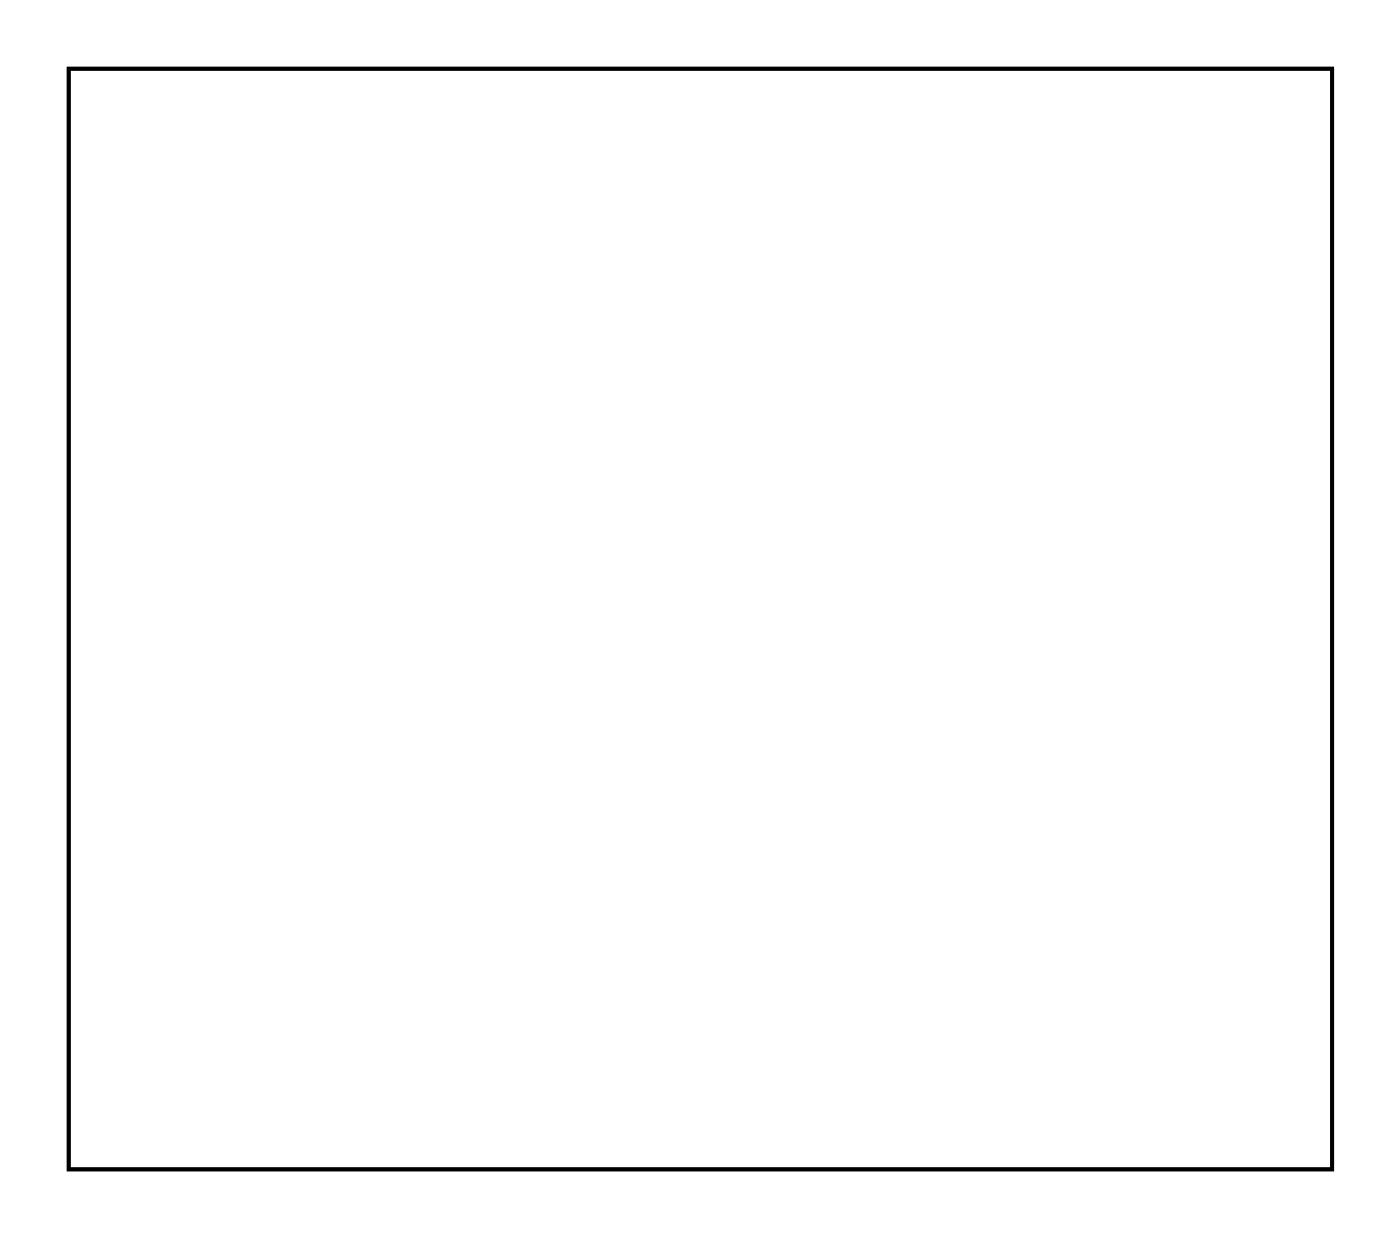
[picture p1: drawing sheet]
<svg xmlns="http://www.w3.org/2000/svg" width="74mm" height="66mm" viewBox="0 0 74 66" stroke-linecap="round" stroke-linejoin="round" font-family="sans-serif">
<path d="M3.6 3.6h66.9v58.3h-66.9z" fill="none" stroke="#000" stroke-width=".2"/>
<path d="M3.6 3.6v58.3h66.9v-58.3zM3.6 3.6h66.9v58.3h-66.9z" fill="#000"/>
<path d="M56.3 51h1.5v1.5h-1.5z" fill="#fff"/>
<path d="M56.3 51h1.5v1.5h-1.5z" fill="none" stroke="#fff" stroke-width=".76" stroke-linecap="butt"/>
<circle cx="57" cy="51.8" r=".76" fill="#fff"/>
<circle cx="57" cy="51.8" r=".76" fill="none" stroke="#fff" stroke-width=".76" stroke-linecap="butt"/>
<circle cx="57" cy="46.7" r=".76" fill="#fff"/>
<circle cx="57" cy="46.7" r=".76" fill="none" stroke="#fff" stroke-width=".76" stroke-linecap="butt"/>
<path d="M13.1 10.4h1.5v1.5h-1.5z" fill="#fff"/>
<path d="M13.1 10.4h1.5v1.5h-1.5z" fill="none" stroke="#fff" stroke-width=".76" stroke-linecap="butt"/>
<circle cx="13.9" cy="11.1" r=".76" fill="#fff"/>
<circle cx="13.9" cy="11.1" r=".76" fill="none" stroke="#fff" stroke-width=".76" stroke-linecap="butt"/>
<circle cx="13.9" cy="16.2" r=".76" fill="#fff"/>
<circle cx="13.9" cy="16.2" r=".76" fill="none" stroke="#fff" stroke-width=".76" stroke-linecap="butt"/>
<circle cx="13.9" cy="21.3" r=".76" fill="#fff"/>
<circle cx="13.9" cy="21.3" r=".76" fill="none" stroke="#fff" stroke-width=".76" stroke-linecap="butt"/>
<circle cx="13.9" cy="26.4" r=".76" fill="#fff"/>
<circle cx="13.9" cy="26.4" r=".76" fill="none" stroke="#fff" stroke-width=".76" stroke-linecap="butt"/>
<circle cx="13.9" cy="31.5" r=".76" fill="#fff"/>
<circle cx="13.9" cy="31.5" r=".76" fill="none" stroke="#fff" stroke-width=".76" stroke-linecap="butt"/>
<circle cx="13.9" cy="36.5" r=".76" fill="#fff"/>
<circle cx="13.9" cy="36.5" r=".76" fill="none" stroke="#fff" stroke-width=".76" stroke-linecap="butt"/>
<circle cx="13.9" cy="41.6" r=".76" fill="#fff"/>
<circle cx="13.9" cy="41.6" r=".76" fill="none" stroke="#fff" stroke-width=".76" stroke-linecap="butt"/>
<circle cx="24" cy="51.8" r=".7" fill="#fff"/>
<circle cx="24" cy="51.8" r=".7" fill="none" stroke="#fff" stroke-width=".67" stroke-linecap="butt"/>
<circle cx="24" cy="49.2" r=".7" fill="#fff"/>
<circle cx="24" cy="49.2" r=".7" fill="none" stroke="#fff" stroke-width=".67" stroke-linecap="butt"/>
<circle cx="24" cy="46.7" r=".7" fill="#fff"/>
<circle cx="24" cy="46.7" r=".7" fill="none" stroke="#fff" stroke-width=".67" stroke-linecap="butt"/>
<circle cx="24" cy="44.2" r=".7" fill="#fff"/>
<circle cx="24" cy="44.2" r=".7" fill="none" stroke="#fff" stroke-width=".67" stroke-linecap="butt"/>
<circle cx="24" cy="41.6" r=".7" fill="#fff"/>
<circle cx="24" cy="41.6" r=".7" fill="none" stroke="#fff" stroke-width=".67" stroke-linecap="butt"/>
<circle cx="24" cy="39.1" r=".7" fill="#fff"/>
<circle cx="24" cy="39.1" r=".7" fill="none" stroke="#fff" stroke-width=".67" stroke-linecap="butt"/>
<circle cx="24" cy="36.5" r=".7" fill="#fff"/>
<circle cx="24" cy="36.5" r=".7" fill="none" stroke="#fff" stroke-width=".67" stroke-linecap="butt"/>
<circle cx="24" cy="34" r=".7" fill="#fff"/>
<circle cx="24" cy="34" r=".7" fill="none" stroke="#fff" stroke-width=".67" stroke-linecap="butt"/>
<circle cx="24" cy="31.5" r=".7" fill="#fff"/>
<circle cx="24" cy="31.5" r=".7" fill="none" stroke="#fff" stroke-width=".67" stroke-linecap="butt"/>
<circle cx="24" cy="28.9" r=".7" fill="#fff"/>
<circle cx="24" cy="28.9" r=".7" fill="none" stroke="#fff" stroke-width=".67" stroke-linecap="butt"/>
<circle cx="24" cy="26.4" r=".7" fill="#fff"/>
<circle cx="24" cy="26.4" r=".7" fill="none" stroke="#fff" stroke-width=".67" stroke-linecap="butt"/>
<circle cx="24" cy="23.8" r=".7" fill="#fff"/>
<circle cx="24" cy="23.8" r=".7" fill="none" stroke="#fff" stroke-width=".67" stroke-linecap="butt"/>
<circle cx="24" cy="21.3" r=".7" fill="#fff"/>
<circle cx="24" cy="21.3" r=".7" fill="none" stroke="#fff" stroke-width=".67" stroke-linecap="butt"/>
<circle cx="24" cy="18.8" r=".7" fill="#fff"/>
<circle cx="24" cy="18.8" r=".7" fill="none" stroke="#fff" stroke-width=".67" stroke-linecap="butt"/>
<circle cx="24" cy="16.2" r=".7" fill="#fff"/>
<circle cx="24" cy="16.2" r=".7" fill="none" stroke="#fff" stroke-width=".67" stroke-linecap="butt"/>
<circle cx="24" cy="13.7" r=".7" fill="#fff"/>
<circle cx="24" cy="13.7" r=".7" fill="none" stroke="#fff" stroke-width=".67" stroke-linecap="butt"/>
<circle cx="24" cy="11.2" r=".7" fill="#fff"/>
<circle cx="24" cy="11.2" r=".7" fill="none" stroke="#fff" stroke-width=".67" stroke-linecap="butt"/>
<circle cx="24" cy="8.6" r=".7" fill="#fff"/>
<circle cx="24" cy="8.6" r=".7" fill="none" stroke="#fff" stroke-width=".67" stroke-linecap="butt"/>
<circle cx="24" cy="6.1" r=".7" fill="#fff"/>
<circle cx="24" cy="6.1" r=".7" fill="none" stroke="#fff" stroke-width=".67" stroke-linecap="butt"/>
<circle cx="46.9" cy="6.1" r=".7" fill="#fff"/>
<circle cx="46.9" cy="6.1" r=".7" fill="none" stroke="#fff" stroke-width=".67" stroke-linecap="butt"/>
<circle cx="46.9" cy="8.6" r=".7" fill="#fff"/>
<circle cx="46.9" cy="8.6" r=".7" fill="none" stroke="#fff" stroke-width=".67" stroke-linecap="butt"/>
<circle cx="46.9" cy="11.2" r=".7" fill="#fff"/>
<circle cx="46.9" cy="11.2" r=".7" fill="none" stroke="#fff" stroke-width=".67" stroke-linecap="butt"/>
<circle cx="46.9" cy="13.7" r=".7" fill="#fff"/>
<circle cx="46.9" cy="13.7" r=".7" fill="none" stroke="#fff" stroke-width=".67" stroke-linecap="butt"/>
<circle cx="46.9" cy="16.2" r=".7" fill="#fff"/>
<circle cx="46.9" cy="16.2" r=".7" fill="none" stroke="#fff" stroke-width=".67" stroke-linecap="butt"/>
<circle cx="46.9" cy="18.8" r=".7" fill="#fff"/>
<circle cx="46.9" cy="18.8" r=".7" fill="none" stroke="#fff" stroke-width=".67" stroke-linecap="butt"/>
<circle cx="46.9" cy="21.3" r=".7" fill="#fff"/>
<circle cx="46.9" cy="21.3" r=".7" fill="none" stroke="#fff" stroke-width=".67" stroke-linecap="butt"/>
<circle cx="46.9" cy="23.8" r=".7" fill="#fff"/>
<circle cx="46.9" cy="23.8" r=".7" fill="none" stroke="#fff" stroke-width=".67" stroke-linecap="butt"/>
<circle cx="46.9" cy="26.4" r=".7" fill="#fff"/>
<circle cx="46.9" cy="26.4" r=".7" fill="none" stroke="#fff" stroke-width=".67" stroke-linecap="butt"/>
<circle cx="46.9" cy="28.9" r=".7" fill="#fff"/>
<circle cx="46.9" cy="28.9" r=".7" fill="none" stroke="#fff" stroke-width=".67" stroke-linecap="butt"/>
<circle cx="46.9" cy="31.5" r=".7" fill="#fff"/>
<circle cx="46.9" cy="31.5" r=".7" fill="none" stroke="#fff" stroke-width=".67" stroke-linecap="butt"/>
<circle cx="46.9" cy="34" r=".7" fill="#fff"/>
<circle cx="46.9" cy="34" r=".7" fill="none" stroke="#fff" stroke-width=".67" stroke-linecap="butt"/>
<circle cx="46.9" cy="36.5" r=".7" fill="#fff"/>
<circle cx="46.9" cy="36.5" r=".7" fill="none" stroke="#fff" stroke-width=".67" stroke-linecap="butt"/>
<circle cx="46.9" cy="39.1" r=".7" fill="#fff"/>
<circle cx="46.9" cy="39.1" r=".7" fill="none" stroke="#fff" stroke-width=".67" stroke-linecap="butt"/>
<circle cx="46.9" cy="41.6" r=".7" fill="#fff"/>
<circle cx="46.9" cy="41.6" r=".7" fill="none" stroke="#fff" stroke-width=".67" stroke-linecap="butt"/>
<circle cx="46.9" cy="44.2" r=".7" fill="#fff"/>
<circle cx="46.9" cy="44.2" r=".7" fill="none" stroke="#fff" stroke-width=".67" stroke-linecap="butt"/>
<circle cx="46.9" cy="46.7" r=".7" fill="#fff"/>
<circle cx="46.9" cy="46.7" r=".7" fill="none" stroke="#fff" stroke-width=".67" stroke-linecap="butt"/>
<circle cx="46.9" cy="49.2" r=".7" fill="#fff"/>
<circle cx="46.9" cy="49.2" r=".7" fill="none" stroke="#fff" stroke-width=".67" stroke-linecap="butt"/>
<circle cx="46.9" cy="51.8" r=".7" fill="#fff"/>
<circle cx="46.9" cy="51.8" r=".7" fill="none" stroke="#fff" stroke-width=".67" stroke-linecap="butt"/>
<path d="M56.3 35.8h1.5v1.5h-1.5z" fill="#fff"/>
<path d="M56.3 35.8h1.5v1.5h-1.5z" fill="none" stroke="#fff" stroke-width=".76" stroke-linecap="butt"/>
<circle cx="57" cy="36.5" r=".76" fill="#fff"/>
<circle cx="57" cy="36.5" r=".76" fill="none" stroke="#fff" stroke-width=".76" stroke-linecap="butt"/>
<circle cx="57" cy="31.5" r=".76" fill="#fff"/>
<circle cx="57" cy="31.5" r=".76" fill="none" stroke="#fff" stroke-width=".76" stroke-linecap="butt"/>
<circle cx="57" cy="26.4" r=".76" fill="#fff"/>
<circle cx="57" cy="26.4" r=".76" fill="none" stroke="#fff" stroke-width=".76" stroke-linecap="butt"/>
<circle cx="57" cy="21.3" r=".76" fill="#fff"/>
<circle cx="57" cy="21.3" r=".76" fill="none" stroke="#fff" stroke-width=".76" stroke-linecap="butt"/>
<circle cx="57" cy="16.2" r=".76" fill="#fff"/>
<circle cx="57" cy="16.2" r=".76" fill="none" stroke="#fff" stroke-width=".76" stroke-linecap="butt"/>
<circle cx="57" cy="11.1" r=".76" fill="#fff"/>
<circle cx="57" cy="11.1" r=".76" fill="none" stroke="#fff" stroke-width=".76" stroke-linecap="butt"/>
</svg>
